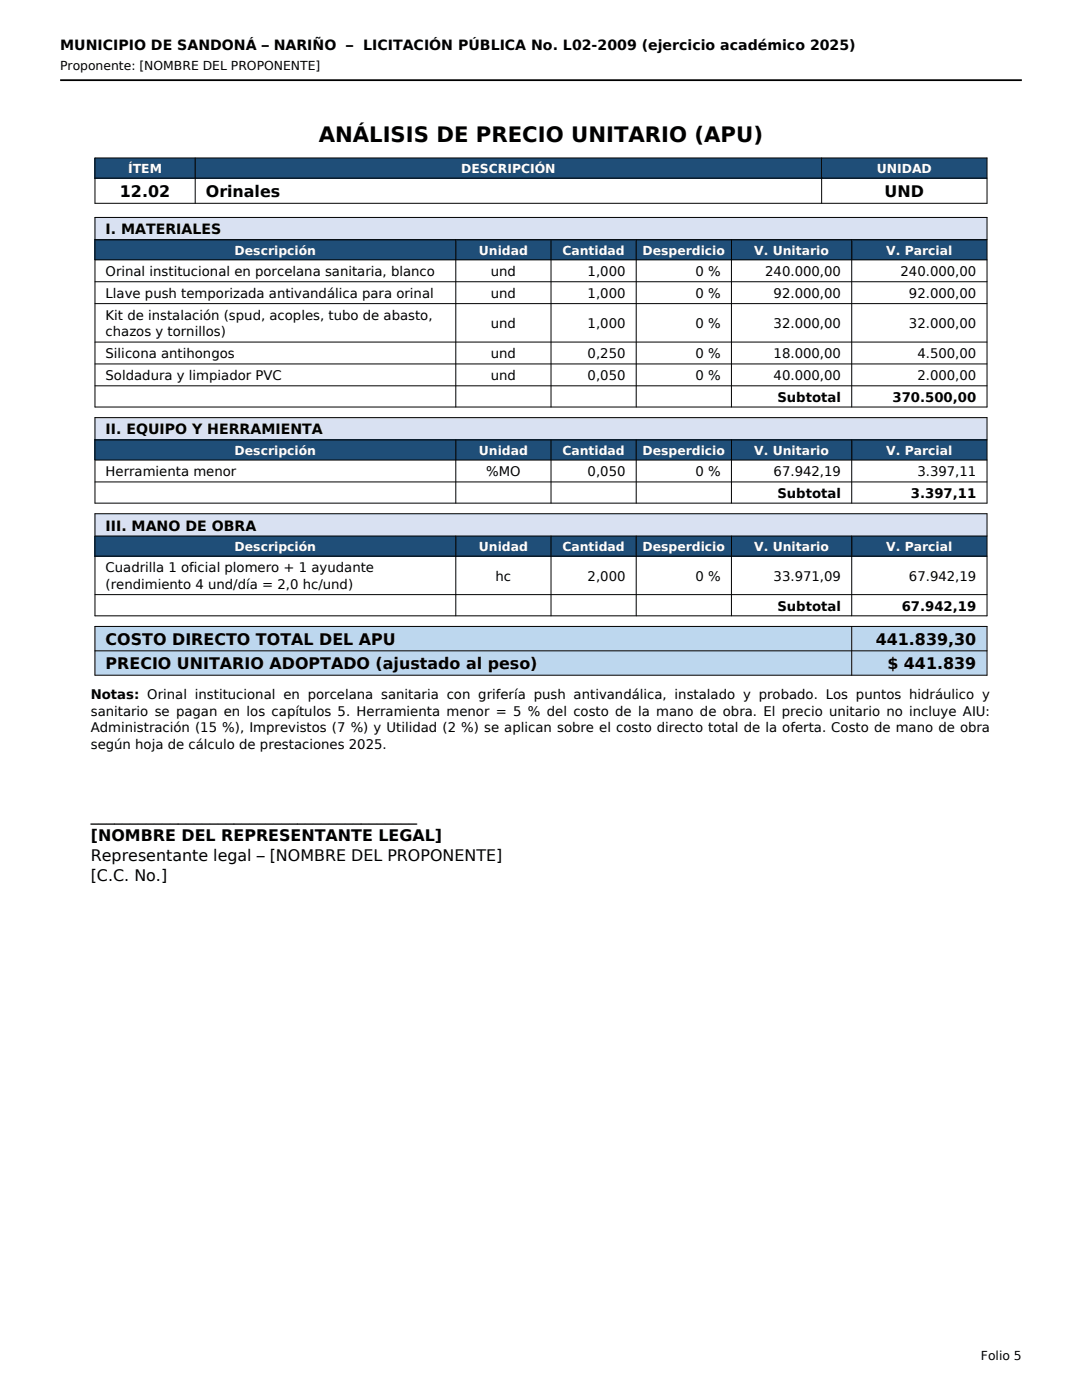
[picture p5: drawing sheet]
<svg xmlns="http://www.w3.org/2000/svg" width="216mm" height="279mm" viewBox="0 0 216 279" stroke-linecap="round" stroke-linejoin="round" font-family="sans-serif">
<defs><g id="words">
<text font-size="4.2" x="63.6" y="28.3">ANÁLISIS DE PRECIO UNITARIO (APU)</text>
<g font-size="3.2">
<text x="23.9" y="39.3">12.02</text>
<text x="41.1" y="39.3">Orinales</text>
<text x="176.5" y="39.3">UND</text>
<text x="21.1" y="128.7">COSTO DIRECTO TOTAL DEL APU</text>
<text x="174.7" y="128.7">441.839,30</text>
<text x="21.1" y="133.6">PRECIO UNITARIO ADOPTADO (ajustado al peso)</text>
<text x="177.1" y="133.6">$ 441.839</text>
<text x="18.1" y="163.9">_________________________________________</text>
<text x="18.1" y="167.8">[NOMBRE DEL REPRESENTANTE LEGAL]</text>
<text x="18.1" y="171.8">Representante legal – [NOMBRE DEL PROPONENTE]</text>
<text x="18.1" y="175.8">[C.C. No.]</text>
</g>
<g font-size="2.8">
<text x="12" y="10">MUNICIPIO DE SANDONÁ – NARIÑO – LICITACIÓN PÚBLICA No. L02-2009 (ejercicio académico 2025)</text>
<text x="21.1" y="46.7">I. MATERIALES</text>
<text x="21.1" y="86.7">II. EQUIPO Y HERRAMIENTA</text>
<text x="21.1" y="105.9">III. MANO DE OBRA</text>
</g>
<g font-size="2.6">
<text x="21.1" y="55">Orinal institucional en porcelana sanitaria, blanco</text>
<text x="21.1" y="59.4">Llave push temporizada antivandálica para orinal</text>
<text x="97.9" y="55.1">und</text>
<text x="97.9" y="59.5">und</text>
<text x="117.3" y="55.1">1,000</text>
<text x="117.3" y="59.5">1,000</text>
<text x="138.8" y="55.1">0 %</text>
<text x="138.8" y="59.5">0 %</text>
<text x="152.7" y="55.1">240.000,00</text>
<text x="154.4" y="59.5">92.000,00</text>
<text x="179.7" y="55.1">240.000,00</text>
<text x="181.4" y="59.5">92.000,00</text>
<text x="21.1" y="63.8">Kit de instalación (spud, acoples, tubo de abasto,</text>
<text x="97.9" y="65.5">und</text>
<text x="117.3" y="65.5">1,000</text>
<text x="138.8" y="65.5">0 %</text>
<text x="154.4" y="65.5">32.000,00</text>
<text x="181.4" y="65.5">32.000,00</text>
<text x="21.1" y="67.1">chazos y tornillos)</text>
<text x="21.1" y="71.4">Silicona antihongos</text>
<text x="97.9" y="71.5">und</text>
<text x="117.3" y="71.5">0,250</text>
<text x="138.8" y="71.5">0 %</text>
<text x="154.4" y="71.5">18.000,00</text>
<text x="183.1" y="71.5">4.500,00</text>
<text x="21.1" y="75.8">Soldadura y limpiador PVC</text>
<text x="97.9" y="75.9">und</text>
<text x="117.3" y="75.9">0,050</text>
<text x="138.8" y="75.9">0 %</text>
<text x="154.4" y="75.9">40.000,00</text>
<text x="183.1" y="75.9">2.000,00</text>
<text x="155.1" y="80.2">Subtotal</text>
<text x="178.1" y="80.2">370.500,00</text>
<text x="21.1" y="95">Herramienta menor</text>
<text x="97" y="95.1">%MO</text>
<text x="117.3" y="95.1">0,050</text>
<text x="138.8" y="95.1">0 %</text>
<text x="154.4" y="95.1">67.942,19</text>
<text x="183.1" y="95.1">3.397,11</text>
<text x="155.1" y="99.4">Subtotal</text>
<text x="181.8" y="99.4">3.397,11</text>
<text x="21.1" y="114.2">Cuadrilla 1 oficial plomero + 1 ayudante</text>
<text x="21.1" y="117.5">(rendimiento 4 und/día = 2,0 hc/und)</text>
<text x="98.9" y="115.9">hc</text>
<text x="117.3" y="115.9">2,000</text>
<text x="138.8" y="115.9">0 %</text>
<text x="154.4" y="115.9">33.971,09</text>
<text x="181.4" y="115.9">67.942,19</text>
<text x="155.1" y="121.8">Subtotal</text>
<text x="179.9" y="121.8">67.942,19</text>
<text x="18.1" y="139.5">Notas: Orinal institucional en porcelana sanitaria con grifería push antivandálica, instalado y probado. Los puntos hidráulico y</text>
<text x="18.1" y="142.8">sanitario se pagan en los capítulos 5. Herramienta menor = 5 % del costo de la mano de obra. El precio unitario no incluye AIU:</text>
<text x="18.1" y="146.1">Administración (15 %), Imprevistos (7 %) y Utilidad (2 %) se aplican sobre el costo directo total de la oferta. Costo de mano de obra</text>
<text x="18.1" y="149.4">según hoja de cálculo de prestaciones 2025.</text>
</g>
<g font-size="2.5">
<text x="12" y="14">Proponente: [NOMBRE DEL PROPONENTE]</text>
<text x="195.7" y="271.4">Folio 5</text>
</g>
<g font-size="2.5" fill="#fff">
<text x="25.6" y="34.5">ÍTEM</text>
<text x="92" y="34.5">DESCRIPCIÓN</text>
<text x="174.9" y="34.5">UNIDAD</text>
<text x="46.8" y="50.8">Descripción</text>
<text x="95.5" y="50.8">Unidad</text>
<text x="112.2" y="50.8">Cantidad</text>
<text x="128.2" y="50.8">Desperdicio</text>
<text x="150.5" y="50.8">V. Unitario</text>
<text x="176.8" y="50.8">V. Parcial</text>
<text x="46.8" y="90.8">Descripción</text>
<text x="95.5" y="90.8">Unidad</text>
<text x="112.2" y="90.8">Cantidad</text>
<text x="128.2" y="90.8">Desperdicio</text>
<text x="150.5" y="90.8">V. Unitario</text>
<text x="176.8" y="90.8">V. Parcial</text>
<text x="46.8" y="110">Descripción</text>
<text x="95.5" y="110">Unidad</text>
<text x="112.2" y="110">Cantidad</text>
<text x="128.2" y="110">Desperdicio</text>
<text x="150.5" y="110">V. Unitario</text>
<text x="176.8" y="110">V. Parcial</text>
</g>
</g></defs>
<path d="M12 16h191.9" fill="none" stroke="#000" stroke-width=".35"/>
<path d="M19 31.5h177.9v4h-177.9z" fill-rule="evenodd" fill="#1f4e78"/>
<path d="M19 31.5h177.9v9.1h-177.9zM19 35.5h177.9M39 31.5v9.1M163.9 31.5v9.1" fill="none" stroke="#000" stroke-width=".2"/>
<path d="M19 43.4h177.9v4.4h-177.9z" fill-rule="evenodd" fill="#d9e1f2"/>
<path d="M19 47.8h177.9v4.1h-177.9z" fill-rule="evenodd" fill="#1f4e78"/>
<g fill="none" stroke="#000" stroke-width=".2">
<path d="M19 43.4h177.9v37.8h-177.9zM19 47.8h177.9M19 51.9h177.9M19 56.2h177.9M91 47.8v33.4M110 47.8v33.4M126.9 47.8v33.4M146 47.8v33.4M170 47.8v33.4M19 60.6h177.9M19 68.3h177.9M19 72.6h177.9"/>
<path d="M19 77h177.9"/>
</g>
<path d="M19 83.3h177.9v4.5h-177.9z" fill-rule="evenodd" fill="#d9e1f2"/>
<path d="M19 87.8h177.9v4h-177.9z" fill-rule="evenodd" fill="#1f4e78"/>
<path d="M19 83.3h177.9v17.1h-177.9zM19 87.8h177.9M19 91.8h177.9M19 96.2h177.9M91 87.8v12.6M110 87.8v12.6M126.9 87.8v12.6M146 87.8v12.6M170 87.8v12.6" fill="none" stroke="#000" stroke-width=".2"/>
<path d="M19 102.5h177.9v4.5h-177.9z" fill-rule="evenodd" fill="#d9e1f2"/>
<path d="M19 107h177.9v4h-177.9z" fill-rule="evenodd" fill="#1f4e78"/>
<path d="M19 102.5h177.9v20.4h-177.9zM19 107h177.9M19 111h177.9M19 118.7h177.9M91 107v15.9M110 107v15.9M126.9 107v15.9M146 107v15.9M170 107v15.9" fill="none" stroke="#000" stroke-width=".2"/>
<path d="M19 125h177.9v9.8h-177.9z" fill-rule="evenodd" fill="#bdd7ee"/>
<path d="M19 125h177.9v9.8h-177.9zM19 129.9h177.9M170 125v9.8" fill="none" stroke="#000" stroke-width=".2"/>
<use href="#words"/>
</svg>
